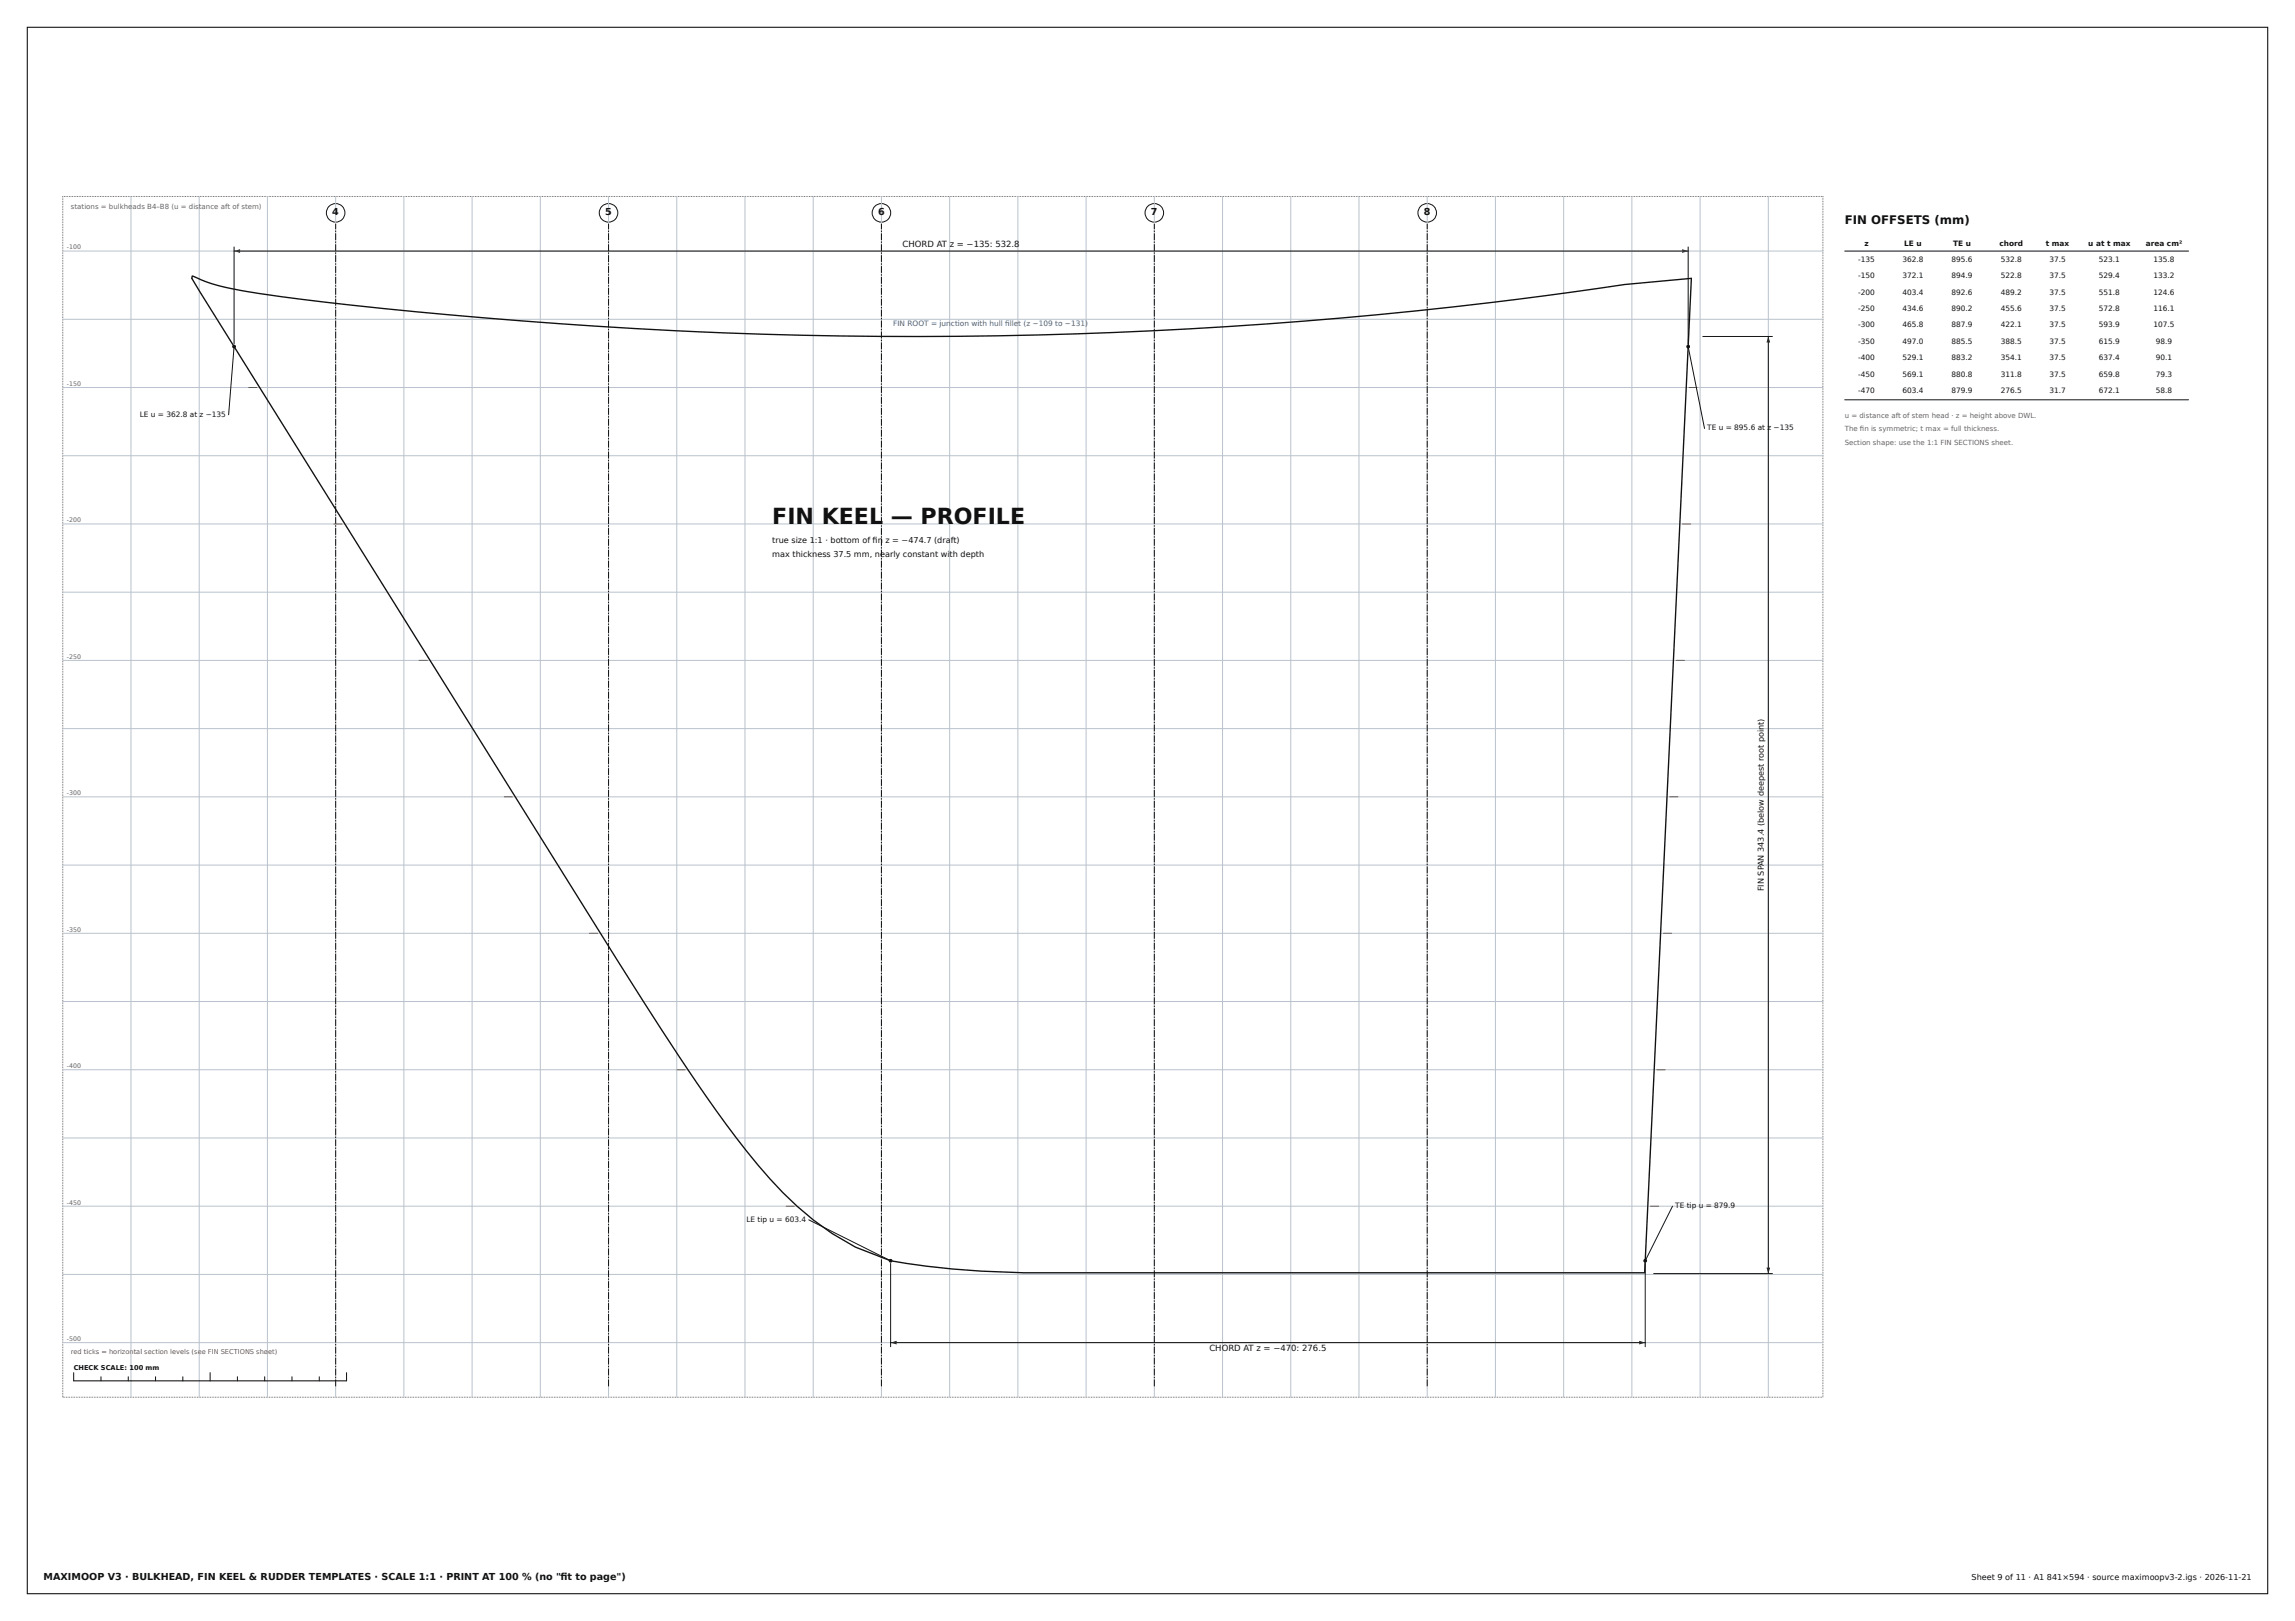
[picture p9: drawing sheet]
<svg xmlns="http://www.w3.org/2000/svg" width="841mm" height="594mm" viewBox="0 0 841 594" stroke-linecap="round" stroke-linejoin="round" font-family="sans-serif">
<defs><g id="words">
<g font-size="8.1" fill="#111">
<text x="283" y="192">FIN KEEL</text>
<text x="326.4" y="192">— PROFILE</text>
</g>
<text font-size="4.3" fill="#111" x="676" y="82">FIN OFFSETS (mm)</text>
<g font-size="3.5" fill="#111">
<text x="121.8" y="78.9">4</text>
<text x="221.8" y="78.9">5</text>
<text x="321.8" y="78.9">6</text>
<text x="421.8" y="78.9">7</text>
<text x="521.8" y="78.9">8</text>
<text x="16" y="579">MAXIMOOP V3 · BULKHEAD, FIN KEEL &amp; RUDDER TEMPLATES · SCALE 1:1 · PRINT AT 100 % (no &quot;ft to page&quot;)</text>
<text x="205.4" y="579">i</text>
</g>
<g font-size="3.1" fill="#111">
<text x="330.8" y="90.5">CHORD AT z = −135: 532.8</text>
<text x="443.2" y="495.2">CHORD AT z = −470: 276.5</text>
</g>
<g font-size="3" fill="#111">
<text x="283" y="199">true size 1:1 · bottom of fn z = −474.7 (draft)</text>
<text x="283" y="204">max thickness 37.5 mm, nearly constant with depth</text>
<text x="319.8" y="199">i</text>
<text x="646.4" y="326.6" transform="rotate(-90 646.4 326.6)">FIN SPAN 343.4 (below deepest root point)</text>
<text x="722.5" y="579">Sheet 9 of 11 · A1 841×594 · source maximoopv3-2.igs · 2026-11-21</text>
</g>
<g font-size="2.7" fill="#111">
<text x="680.9" y="96">-135</text>
<text x="683.2" y="90">z</text>
<text x="697.1" y="96">362.8</text>
<text x="697.8" y="90">LE u</text>
<text x="715.1" y="96">895.6</text>
<text x="715.7" y="90">TE u</text>
<text x="732.7" y="90">chord</text>
<text x="733.1" y="96">532.8</text>
<text x="749.7" y="90">t max</text>
<text x="751" y="96">37.5</text>
<text x="765.3" y="90">u at t max</text>
<text x="769.1" y="96">523.1</text>
<text x="786.3" y="90">area cm²</text>
<text x="789.1" y="96">135.8</text>
<text x="680.9" y="102">-150</text>
<text x="680.9" y="108">-200</text>
<text x="697.1" y="102">372.1</text>
<text x="697.1" y="108">403.4</text>
<text x="715.1" y="102">894.9</text>
<text x="715.1" y="108">892.6</text>
<text x="733.1" y="102">522.8</text>
<text x="733.1" y="108">489.2</text>
<text x="751" y="102">37.5</text>
<text x="751" y="108">37.5</text>
<text x="769.1" y="102">529.4</text>
<text x="769.1" y="108">551.8</text>
<text x="789.1" y="102">133.2</text>
<text x="789.1" y="108">124.6</text>
<text x="680.9" y="114">-250</text>
<text x="680.9" y="120">-300</text>
<text x="697.1" y="114">434.6</text>
<text x="697.1" y="120">465.8</text>
<text x="715.1" y="114">890.2</text>
<text x="715.1" y="120">887.9</text>
<text x="733.1" y="114">455.6</text>
<text x="733.1" y="120">422.1</text>
<text x="751" y="114">37.5</text>
<text x="751" y="120">37.5</text>
<text x="769.1" y="114">572.8</text>
<text x="769.1" y="120">593.9</text>
<text x="789.1" y="114">116.1</text>
<text x="789.1" y="120">107.5</text>
<text x="680.9" y="126">-350</text>
<text x="680.9" y="132">-400</text>
<text x="697.1" y="126">497.0</text>
<text x="697.1" y="132">529.1</text>
<text x="715.1" y="126">885.5</text>
<text x="715.1" y="132">883.2</text>
<text x="733.1" y="126">388.5</text>
<text x="733.1" y="132">354.1</text>
<text x="751" y="126">37.5</text>
<text x="751" y="132">37.5</text>
<text x="769.1" y="126">615.9</text>
<text x="769.1" y="132">637.4</text>
<text x="790" y="126">98.9</text>
<text x="790" y="132">90.1</text>
<text x="680.9" y="138">-450</text>
<text x="680.9" y="144">-470</text>
<text x="697.1" y="138">569.1</text>
<text x="697.1" y="144">603.4</text>
<text x="715.1" y="138">880.8</text>
<text x="715.1" y="144">879.9</text>
<text x="733.1" y="138">311.8</text>
<text x="733.1" y="144">276.5</text>
<text x="751" y="138">37.5</text>
<text x="751" y="144">31.7</text>
<text x="769.1" y="138">659.8</text>
<text x="769.1" y="144">672.1</text>
<text x="790" y="138">79.3</text>
<text x="790" y="144">58.8</text>
<text x="51.2" y="152.7">LE u = 362.8 at z −135</text>
<text x="625.6" y="157.7">TE u = 895.6 at z −135</text>
<text x="613.9" y="442.7">TE tip u = 879.9</text>
<text x="273.6" y="447.7">LE tip u = 603.4</text>
</g>
<g font-size="2.7" fill="#1f5fa8">
<text x="327.3" y="119.4">FIN ROOT = junction with hull fllet (z −109 to −131)</text>
<text x="368.3" y="119.4">i</text>
</g>
<g font-size="2.6" fill="#666">
<text x="26" y="76.7">stations = bulkheads B4–B8 (u = distance aft of stem)</text>
<text x="676" y="153">u = distance aft of stem head · z = height above DWL.</text>
<text x="676" y="158">The fn is symmetric; t max = full thickness.</text>
<text x="681.6" y="158">i</text>
<text x="676" y="163">Section shape: use the 1:1 FIN SECTIONS sheet.</text>
</g>
<text font-size="2.4" fill="#c0392b" x="26" y="496">red ticks = horizontal section levels (see FIN SECTIONS sheet)</text>
<text font-size="2.4" fill="#111" x="27" y="502">CHECK SCALE: 100 mm</text>
<g font-size="2.3" fill="#666">
<text x="24.5" y="91.4">-100</text>
<text x="24.5" y="141.4">-150</text>
<text x="24.5" y="191.4">-200</text>
<text x="24.5" y="241.4">-250</text>
<text x="24.5" y="291.4">-300</text>
<text x="24.5" y="341.4">-350</text>
<text x="24.5" y="391.4">-400</text>
<text x="24.5" y="441.4">-450</text>
<text x="24.5" y="491.4">-500</text>
</g>
</g></defs>
<path d="M10 10h821v574h-821z" fill="none" stroke="#111" stroke-width=".4"/>
<path d="M23 72h645v440h-645z" fill="none" stroke="#666" stroke-width=".37" stroke-dasharray=".3 .3" stroke-linecap="butt"/>
<g fill="none" stroke="#111" stroke-width=".37">
<circle cx="123" cy="78" r="3.4"/>
<circle cx="223" cy="78" r="3.4"/>
<circle cx="323" cy="78" r="3.4"/>
<circle cx="423" cy="78" r="3.4"/>
<circle cx="523" cy="78" r="3.4"/>
</g>
<g fill="#111">
<path d="M85.8 92l2.2-.7v1.4z"/>
<path d="M616.4 91.3l2.2 .7-2.2 .7z"/>
<path d="M326.4 492l2.2-.7v1.4z"/>
<path d="M600.7 491.3l2.2 .7-2.2 .7z"/>
<path d="M647.3 464.5h1.4l-.7 2.2z"/>
<path d="M648 123.3l.7 2.2h-1.4z"/>
</g>
<g fill="#111" stroke="#111" stroke-width=".37">
<circle cx="85.8" cy="127" r=".5"/>
<circle cx="618.6" cy="127" r=".5"/>
<circle cx="326.4" cy="462" r=".5"/>
<circle cx="602.9" cy="462" r=".5"/>
</g>
<g fill="none" stroke="#b9c2cc" stroke-width=".37">
<path d="M48 72v440M73 72v440M98 72v440M123 72v440M148 72v440M173 72v440M198 72v440M223 72v440M248 72v440M273 72v440M298 72v440M323 72v440"/>
<path d="M348 72v440M373 72v440M398 72v440M423 72v440M448 72v440M473 72v440M498 72v440M523 72v440M548 72v440M573 72v440M598 72v440M623 72v440"/>
<path d="M648 72v440M23 92h645M23 117h645M23 142h645M23 167h645M23 192h645M23 217h645M23 242h645M23 267h645M23 292h645M23 317h645M23 342h645"/>
<path d="M23 367h645M23 392h645M23 417h645M23 442h645M23 467h645M23 492h645"/>
</g>
<path d="M70.5 101.1a64.8 64.8 0 0 0 20.1 5.7 1605.6 1605.6 0 0 0 141.8 13.6 1783.2 1783.2 0 0 0 362.9-16.1l24.5-2.3-17.1 364.4h-227.6a308.5 308.5 0 0 1-48.7-4.4 92 92 0 0 1-39.5-25 325.2 325.2 0 0 1-34.8-45l-25.8-40-153-245-3-5z" fill="none" stroke="#111" stroke-width=".5"/>
<path d="M123 508v-426M223 508v-426M323 508v-426M423 508v-426M523 508v-426" fill="none" stroke="#111" stroke-width=".37" stroke-dasharray="2.5 .5 .5 .5" stroke-linecap="butt"/>
<g fill="none" stroke="#c0392b" stroke-width=".37">
<path d="M91.1 142h3M618.9 142h3M122.4 192h3M616.6 192h3M153.6 242h3M614.2 242h3M184.8 292h3M611.9 292h3M216 342h3M609.5 342h3M248.1 392h3M607.2 392h3"/>
<path d="M288.1 442h3M604.8 442h3"/>
</g>
<g fill="none" stroke="#111" stroke-width=".37">
<path d="M85.8 90.5v35.5M85.8 92h532.8M618.6 90.5v35.5M676 92h126M85.8 127l-2 25M618.6 127l6 30M624 123.3h25.5M648 123.3v343.4M676 146.5h126M296.4 447l30 15M612.9 442l-10 20M326.4 463v30.5"/>
<path d="M602.9 463v30.5M606 466.7h43.5M326.4 492h276.5M27 503v3M37 504.5v1.5M47 504.5v1.5M57 504.5v1.5M67 504.5v1.5M77 503v3M87 504.5v1.5M97 504.5v1.5M107 504.5v1.5"/>
<path d="M117 504.5v1.5M127 503v3"/>
</g>
<path d="M27 506h100" fill="none" stroke="#111" stroke-width=".4"/>
<use href="#words"/>
</svg>
